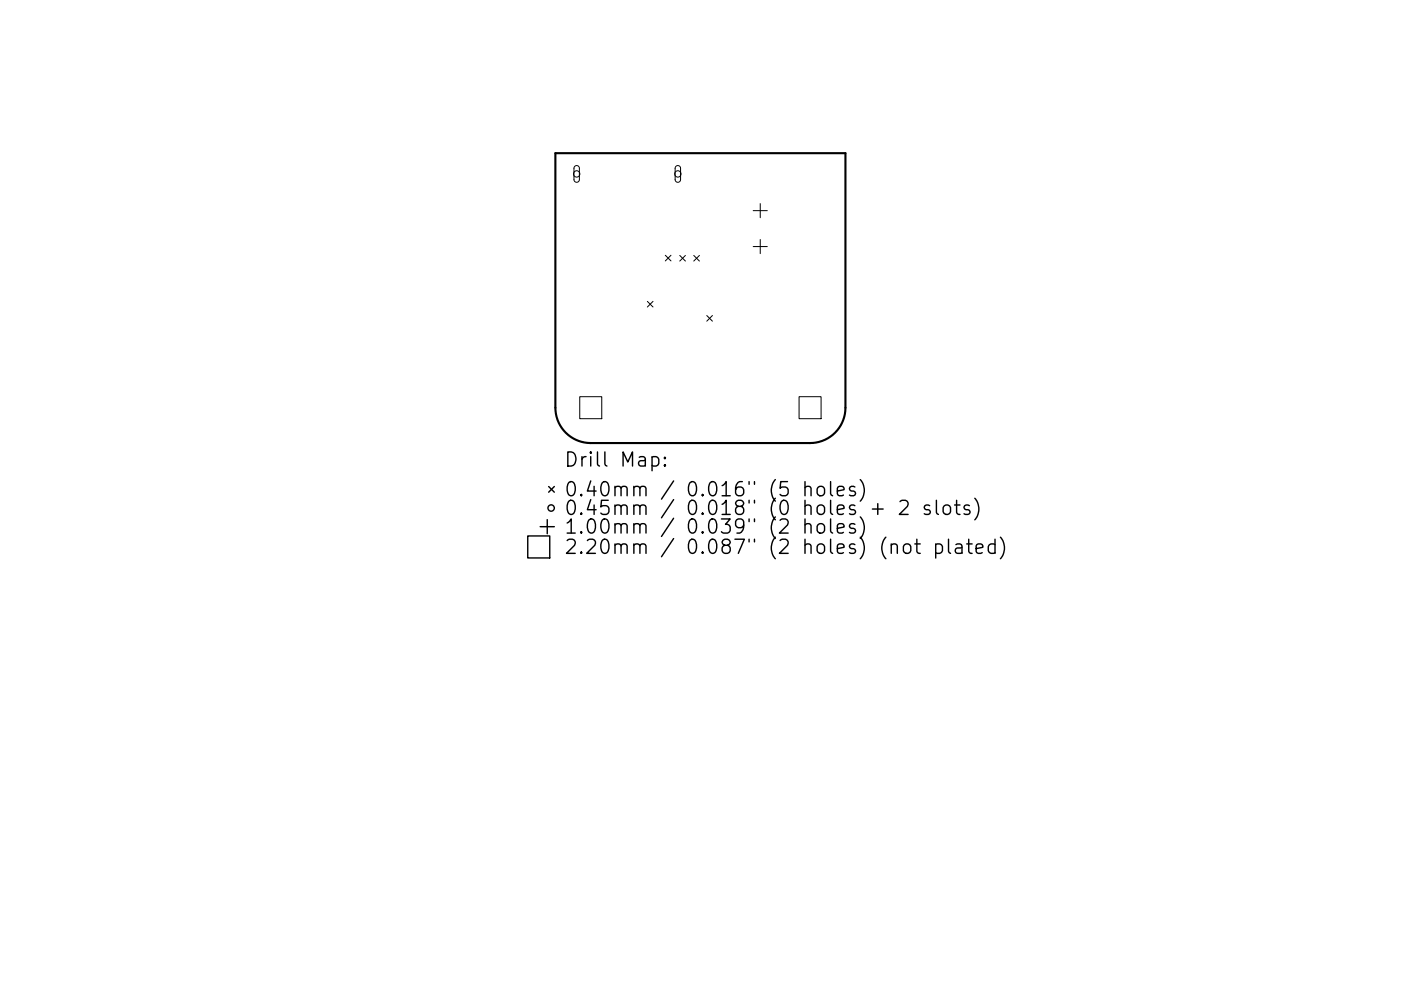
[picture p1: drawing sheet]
<svg xmlns="http://www.w3.org/2000/svg" width="297mm" height="210mm" viewBox="0 0 297 210" stroke-linecap="round" stroke-linejoin="round" font-family="sans-serif">
<defs><g id="words">
<g font-size="4.2">
<text x="119.5" y="99">Drill Map:</text>
<text x="119.5" y="105.3">0.40mm / 0.016&quot; (5 holes)</text>
<text x="119.5" y="109.3">0.45mm / 0.018&quot; (0 holes + 2 slots)</text>
<text x="119.5" y="113.2">1.00mm / 0.039&quot; (2 holes)</text>
<text x="119.5" y="117.5">2.20mm / 0.087&quot; (2 holes) (not plated)</text>
</g>
</g></defs>
<path d="M117.8 32.5h61.5v54a7.5 7.5 0 0 1-7.5 7.5h-46.5a7.5 7.5 0 0 1-7.5-7.5z" fill="none" stroke="#000" stroke-width=".45"/>
<g fill="none" stroke="#000" stroke-width=".21">
<path d="M121.9 35.3l.6-.1 .3 .4v2.6l-.4 .5-.5-.1-.2-.4v-2.5zM143.3 35.3l.6-.1 .4 .4v2.6l-.5 .5-.4-.1-.3-.4v-2.5zM141.1 54.2l1.2 1.2M142.3 54.2l-1.2 1.2M144.1 54.2l1.2 1.2M145.3 54.2l-1.2 1.2M147.1 54.2l1.2 1.2M148.3 54.2l-1.2 1.2M159.7 44.7h3M159.7 52.3h3M161.2 43.2v3M161.2 50.8v3"/>
<path d="M137.3 63.9l1.2 1.2M138.5 63.9l-1.2 1.2M149.9 66.9l1.2 1.2M151.1 66.9l-1.2 1.2M122.9 84.2h4.7v4.6h-4.7zM169.4 84.2h4.7v4.6h-4.7z"/>
<circle cx="122.3" cy="36.9" r=".67"/>
<circle cx="143.7" cy="36.9" r=".67"/>
</g>
<g fill="none" stroke="#000" stroke-width=".3">
<path d="M138.2 97l.9-.1 .6 .6v.8l-.3 .4-.3 .2-.9-.2M141 98.6l.1 .1-.1 .2-.2-.2 .2-.1v.3M141 97l.1 .2-.1 .1-.2-.1 .2-.2v.3M111.9 113.7h4.7v4.7h-4.7zM114.5 111.7h3M116 110.2v3M116.3 103.2l1.2 1.2M117.5 103.2l-1.2 1.2M170.7 103.5a.74 .74 0 0 1 1.3 .1v1.6M170.7 111.4a.74 .74 0 0 1 1.3 .1v1.6M170.7 102.2v3M170.7 110.1v3"/>
<path d="M173.4 103.5a.81 .81 0 0 1 .8-.3 .81 .81 0 0 1 .6 .6v.8a.81 .81 0 0 1-.8 .6 .81 .81 0 0 1-.8-.6v-.8zM173.4 111.4a.81 .81 0 0 1 .8-.3 .81 .81 0 0 1 .6 .6v.8a.81 .81 0 0 1-.8 .6 .81 .81 0 0 1-.8-.6v-.8zM176.1 102.2v2.6l.4 .4M176.1 110.1v2.6l.4 .4M177.5 104.2l1.5-.3-.2-.6-.8-.1-.5 .4v1.2l.2 .2 .3 .2 .8-.2M177.5 112.1l1.5-.3-.2-.6-.8-.1-.5 .4v1.2l.2 .3 .3 .1 .8-.1M181.2 103.3l-.7-.1-.4 .4 .1 .4 1 .3 .2 .3-.2 .4-.2 .2-.9-.2M181.2 111.2l-.7-.1-.4 .4 .1 .5 1 .2 .2 .3-.2 .5-.2 .1-.9-.1M182.4 101.8a3.4 3.4 0 0 1 0 4.5M182.4 109.7a3.4 3.4 0 0 1 0 4.5M185 108h2.2M186.1 106.9v2.2"/>
<path d="M190.8 106.4l.4-.3h.8a.81 .81 0 0 1 .4 1.3l-1.7 1.7h1.8M191.7 115.7a.81 .81 0 0 1 .8-.3 .81 .81 0 0 1 .6 .6v.8a.81 .81 0 0 1-.8 .6 .81 .81 0 0 1-.8-.6v-.8zM194 115.4h1.1M194.4 114.4v2.6l.1 .3 .6 .1M197.1 107.3l-.7-.2-.4 .5 .1 .4 1 .3 .1 .3-.1 .4-.3 .1-.8-.1M198.4 115.5l.8-.1 .6 .6v.8l-.3 .5-.3 .1-.8-.1M198.4 115.4v3M198.5 106.1v2.6l.5 .4M200.2 107.3a.81 .81 0 0 1 1.3 .4v.9a.81 .81 0 0 1-.8 .6 .81 .81 0 0 1-.7-.6v-.9zM201.1 114.4v2.6l.4 .4M202.4 107.1h1.1M202.7 115.5l.3-.1 .8 .1 .2 .3v1.6"/>
<path d="M202.8 106.1v2.6l.2 .3 .5 .1M204 116.1l-1 .2a.59 .59 0 0 0-.5 .5 .59 .59 0 0 0 .5 .6l1-.1M205 115.4h1.1M205.4 114.4v2.6l.1 .3 .6 .1M205.5 107.3l-.7-.2-.4 .5 .1 .4 1 .3 .2 .3-.2 .4-.3 .1-.8-.1M206.7 105.7a3.4 3.4 0 0 1 0 4.6M207 116.4l1.4-.3-.2-.6-.8-.1-.4 .4v1.2l.1 .3 .3 .1 .8-.1M211 115.5l-.9-.1-.6 .6v.8l.3 .5 .3 .1 .9-.1M211 114.4v3M212.1 114a3.4 3.4 0 0 1 0 4.5"/>
<circle cx="116.9" cy="107.8" r=".67"/>
</g>
<use href="#words"/>
</svg>
